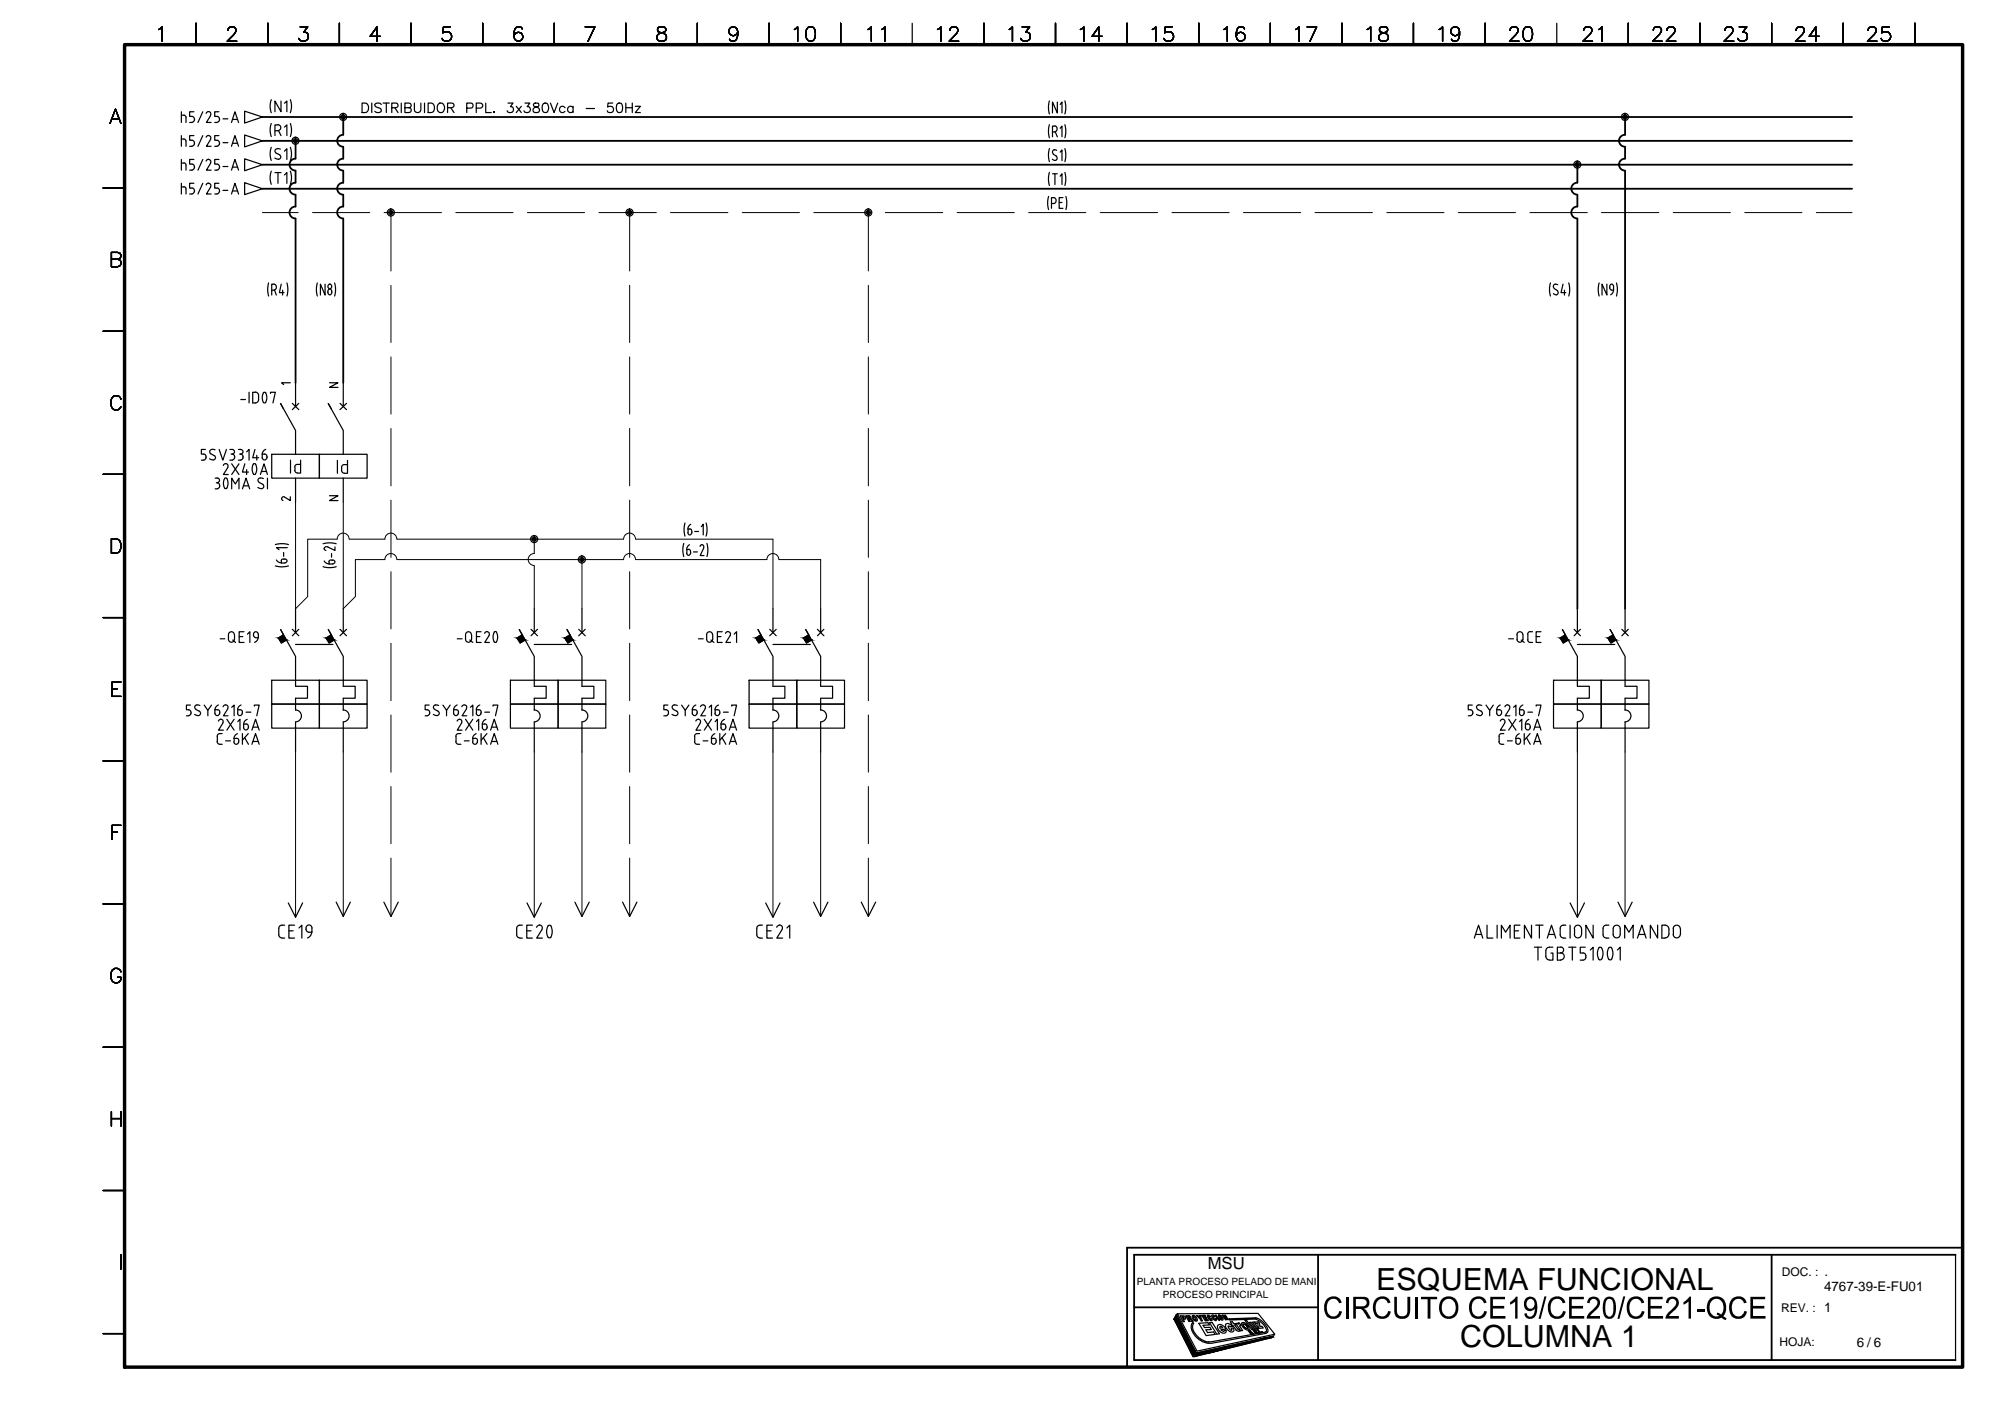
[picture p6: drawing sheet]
<svg xmlns="http://www.w3.org/2000/svg" width="420mm" height="297mm" viewBox="0 0 420 297" stroke-linecap="round" stroke-linejoin="round" font-family="sans-serif">
<defs><g id="words">
<g font-size="6.4">
<text x="288.3" y="270.2">ESQUEMA FUNCIONAL</text>
<text x="305.8" y="282.2">COLUMNA 1</text>
</g>
<text font-size="3.5" x="253" y="265.8">MSU</text>
<g font-size="2.8">
<text x="382.1" y="270.4">4767-39-E-FU01</text>
<text x="388.9" y="282.1">6 / 6</text>
</g>
<g font-size="2.5">
<text x="373.2" y="267.4">DOC. : .</text>
<text x="373.1" y="274.9">REV. : 1</text>
<text x="372.7" y="281.9">HOJA:</text>
</g>
<g font-size="2.1">
<text x="238.1" y="269.3">PLANTA PROCESO PELADO DE MANI</text>
<text x="243.6" y="271.8">PROCESO PRINCIPAL</text>
</g>
</g></defs>
<g fill="none" stroke="#000" stroke-width=".38">
<path d="M55 29.5h332.9M55 34.5h332.9M55 24.5h332.9M55 39.5h332.9M61.9 35.8v2.5a1.25 1.25 0 0 0-1.3 1.2 1.25 1.25 0 0 0 1.3 1.3v2.5a1.25 1.25 0 0 0-1.3 1.2 1.25 1.25 0 0 0 1.3 1.3M61.9 29.5v3.7a1.25 1.25 0 0 0-1.3 1.3 1.25 1.25 0 0 0 1.3 1.2M71.9 35.8v2.5a1.25 1.25 0 0 0-1.3 1.2 1.25 1.25 0 0 0 1.3 1.3v2.5a1.25 1.25 0 0 0-1.3 1.2 1.25 1.25 0 0 0 1.3 1.3M71.9 30.8v2.4a1.25 1.25 0 0 0-1.3 1.3 1.25 1.25 0 0 0 1.3 1.2M71.9 24.5v3.7a1.25 1.25 0 0 0-1.3 1.3 1.25 1.25 0 0 0 1.3 1.2M330.4 38.3a1.25 1.25 0 0 0-1.3 1.2 1.25 1.25 0 0 0 1.3 1.3M330.4 34.5v3.8M340.4 30.8v2.4a1.25 1.25 0 0 0-1.3 1.3 1.25 1.25 0 0 0 1.3 1.2"/>
<path d="M340.4 24.5v3.7a1.25 1.25 0 0 0-1.3 1.3 1.25 1.25 0 0 0 1.3 1.2M340.4 35.8v91.7M61.9 45.8v34.4M71.9 45.8v34.4M330.4 43.3a1.25 1.25 0 0 0-1.3 1.2 1.25 1.25 0 0 0 1.3 1.3M330.4 40.8v2.5M330.4 45.8v81.7M237.5 273.9h38.6M276.1 262.8v22.1M371.1 262.8v22.1M409.6 262.8h-172.1v22.1h172.1M411.1 261.4h-175v25"/>
</g>
<g fill="none" stroke="#000" stroke-width=".25">
<path d="M33.2 6.2l.8-.6v3M41.1 4.9v4.5M47.7 6.4l.3-.6 .9-.2a.74 .74 0 0 1 .4 1.2l-1.7 1.8h2M56.1 4.9v4.5M62.9 5.6h1.5l-.8 1.2a.93 .93 0 0 1 1 .8 .93 .93 0 0 1-.9 1 .93 .93 0 0 1-1.1-.6M71.1 4.9v4.5M79.6 7.6h-2.1l1.5-2v3M86.1 4.9v4.5M94.3 5.6h-1.4l-.2 1.3a1.07 1.07 0 0 1 1.6-.1 1.07 1.07 0 0 1 0 1.6 1.07 1.07 0 0 1-1.6-.1l-.1-.3M101.1 4.9v4.5M109.4 6.1a.88 .88 0 0 0-1.3-.3 2.84 2.84 0 0 0-.3 2.4 .94 .94 0 0 0 1.5 .2 .94 .94 0 0 0-.3-1.5 .94 .94 0 0 0-1.3 .7M116.1 4.9v4.5"/>
<path d="M122.6 5.6h2l-1.4 3M131.1 4.9v4.5M137.9 5.8a.63 .63 0 0 0 .2 1 1.25 1.25 0 0 1 1.5 1.2 1.03 1.03 0 0 1-1.2 .7 1.03 1.03 0 0 1-.8-1.1 1.41 1.41 0 0 1 1.4-.8 .59 .59 0 0 0 .5-.4 .59 .59 0 0 0-.2-.6l-.4-.2zM146.1 4.9v4.5M154.5 6.6a.93 .93 0 0 1-1.2 .9 .93 .93 0 0 1-.4-1.5 .93 .93 0 0 1 1.5 .1 2.45 2.45 0 0 1-.3 2.4 .85 .85 0 0 1-1.3-.3M161.1 4.9v4.5M166.4 6.2l.7-.6v3M169.2 5.8a1.02 1.02 0 0 1 1.5 .4 2.57 2.57 0 0 1-.3 2.3 .94 .94 0 0 1-1.5-.5 2.57 2.57 0 0 1 .3-2.2zM176.1 4.9v4.5M181.8 6.2l.7-.6v3M184.7 6.2l.6-.6v3M191.1 4.9v4.5"/>
<path d="M196.4 6.2l.7-.6v3M198.9 6.4a.73 .73 0 0 1 .6-.8h.6a.74 .74 0 0 1 .4 1.2l-1.7 1.8h2M206.1 4.9v4.5M211.4 6.2l.7-.6v3M214.1 5.6h1.6l-.9 1.2a.96 .96 0 0 1 1 1.1 .96 .96 0 0 1-1.3 .7l-.6-.3-.1-.3M221.1 4.9v4.5M226.3 6.2l.7-.6v3M230.9 7.6h-2.2l1.4-2v3M236.1 4.9v4.5M241.4 6.2l.7-.6v3M245.5 5.6h-1.4l-.2 1.3a1.07 1.07 0 0 1 1.7 0 1.07 1.07 0 0 1-.3 1.6 1.07 1.07 0 0 1-1.5-.5M251.1 4.9v4.5"/>
<path d="M256.3 6.2l.8-.6v3M260.7 6.1a.87 .87 0 0 0-.9-.5 .87 .87 0 0 0-.7 .6 2.1 2.1 0 0 0 .2 2.3 .93 .93 0 0 0 1.4-.4 .93 .93 0 0 0-.6-1.3 .93 .93 0 0 0-1.2 .8M266.1 4.9v4.5M271.4 6.2l.7-.6v3M273.8 5.6h2l-1.4 3M281.1 4.9v4.5M286.4 6.2l.7-.6v3M289.1 5.8a.63 .63 0 0 0 .3 1 1.25 1.25 0 0 1 1.4 1.2 1.06 1.06 0 0 1-1.2 .7 1.06 1.06 0 0 1-.8-1.1 1.54 1.54 0 0 1 1.4-.8 .63 .63 0 0 0 .3-1l-.4-.2zM296.1 4.9v4.5M301.4 6.2l.7-.6v3M305.7 6.6a.94 .94 0 0 1-1.3 .8 .94 .94 0 0 1-.3-1.5 .94 .94 0 0 1 1.5 .2 2.77 2.77 0 0 1-.3 2.4 .84 .84 0 0 1-1.3-.3M311.1 4.9v4.5"/>
<path d="M316.3 6.4a.73 .73 0 0 1 .5-.8h.6a.74 .74 0 0 1 .5 1.2l-1.7 1.8h1.9M319.4 5.8a1.02 1.02 0 0 1 1.5 .4 2.57 2.57 0 0 1-.3 2.3 .94 .94 0 0 1-1.5-.5 2.57 2.57 0 0 1 .3-2.2zM326.1 4.9v4.5M331.7 6.4l.3-.6a.96 .96 0 0 1 1.4 .4v.3l-.4 .7-1.4 1.4h2M334.9 6.2l.6-.6v3M341.1 4.9v4.5M346.3 6.4a.73 .73 0 0 1 .6-.8h.5a.74 .74 0 0 1 .5 1.2l-1.8 1.8h2M349.1 6.4a.71 .71 0 0 1 .6-.8h.6a.74 .74 0 0 1 .4 1.2l-1.7 1.8h2M356.1 4.9v4.5M361.3 6.4a.73 .73 0 0 1 .5-.8h.6a.74 .74 0 0 1 .5 1.2l-1.8 1.8h2M364.3 5.6h1.6l-.9 1.2a.96 .96 0 0 1 1 1.1 .96 .96 0 0 1-1.3 .7l-.6-.3-.1-.3M371.1 4.9v4.5"/>
<path d="M376.2 6.4l.3-.6a.96 .96 0 0 1 1.4 .4v.3l-.4 .7-1.4 1.4h2M381.1 7.6h-2.2l1.4-2v3M386.1 4.9v4.5M391.3 6.4l.3-.6a.96 .96 0 0 1 1.4 .4v.3l-.4 .7-1.5 1.4h2M395.7 5.6h-1.4l-.2 1.3a1.07 1.07 0 0 1 1.6-.1 1.07 1.07 0 0 1 0 1.6 1.07 1.07 0 0 1-1.6-.1l-.1-.3M401.1 4.9v4.5M21.6 39.4h4.5M23 25.9l1.2-3 1.1 3M23.5 24.9h1.4M38 24.1l.7 .1 .3 .4M38 29.1h.5l.4 .2 .1 1.3M38 34.2h.7l.3 .4"/>
<path d="M38 23.4v2.3M38 28.4v2.2M38 33.4v2.2M38 38.4v2.2M38 39.2h.5M38.5 39.1l.4 .2 .1 1.3M39 24.6v1.1M39 34.6v1M39.7 25.7h.5M39.7 35.6h.5M40.2 39.4l.4 .2 .1 .3M40.6 23.4h-.9v1l.8 .1 .2 .4"/>
<path d="M40.6 28.4h-.9v1h.8l.2 .5M40.6 33.4h-.9v1h.8l.2 .5M40.6 38.4h-.9v1h.5M40.7 25.1l-.2 .4-.3 .1M40.7 30.1l-.2 .4-.8 .1M40.7 35.1l-.2 .4-.3 .1M40.7 24.9v.2M40.7 29.9v.2M40.7 34.9v.2M40.7 39.9v.2M42.5 23.4l-1 2.3M42.5 28.4l-1 2.2"/>
<path d="M42.5 33.4l-1 2.2M42.5 38.4l-1 2.2M43.2 23.8a.5 .5 0 0 1 .6-.4 .5 .5 0 0 1 .3 .7M43.2 28.7a.51 .51 0 0 1 .7-.3 .51 .51 0 0 1 .2 .8M43.7 33.4l.4 .3v.4M43.7 38.4l.4 .2v.5M43.7 33.4l-.5 .3M43.7 38.4l-.5 .3M44.1 24.2l-.9 1.5h1M44.1 29.2l-.9 1.4h1M44.1 34.2l-.9 1.4h1M44.1 39.2l-.9 1.4h1"/>
<path d="M45 25.7h.5M45 30.6h.5M45 35.6h.5M45.5 24.4l.4 .2v.3M45.5 29.4l.4 .2v.3M45.5 34.4l.4 .2v.3M45.5 39.4l.4 .2v.3M45.9 23.4h-.9v1h.5M45.9 28.4h-.9v1h.5M45.9 33.4h-.9v1h.5M45.9 38.4h-.9v1h.5M45.9 25.1l-.2 .4-.2 .1"/>
<path d="M45.9 30.1l-.2 .4-.2 .1M45.9 35.1l-.2 .4-.2 .1M46 24.9v.2M46 29.9v.2M46 34.9v.2M46 39.9v.2M46.7 24.9h1M46.7 29.9h1M46.7 34.9h1M46.7 39.9h1M48.5 25.7l.7-2.3 .8 2.3M48.5 30.6l.7-2.2 .8 2.2"/>
<path d="M48.5 35.6l.7-2.2 .8 2.2M48.7 25h1.1M48.7 30h1.1M48.7 35h1.1M51.2 23.3l3.8 1.2-3.8 1.3zM51.2 28.3l3.8 1.2-3.8 1.3zM51.2 33.3l3.8 1.2-3.8 1.3zM51.2 38.3l3.8 1.2-3.8 1.3zM56.8 20.9l-.2 1.3 .2 1.4M56.8 25.9l-.2 1.3 .2 1.4M56.8 30.9l-.2 1.3 .2 1.4M56.8 35.9l-.2 1.3 .2 1.4"/>
<path d="M57.6 27.4h.6M57.6 36.2h1.3M58.1 31.2a.49 .49 0 0 0-.5 .3 .49 .49 0 0 0 .3 .6l.7 .3a.56 .56 0 0 1 0 .9 .56 .56 0 0 1-.8-.1l-.2-.1M58.1 31.1l.6 .1M58.2 26.1a.61 .61 0 0 1 .6 .6 .61 .61 0 0 1-.6 .6M58.2 26.2h-.6v2.2M58.2 36.2v2.2M58.3 27.4l.6 1M58.9 21.2v2.2l-1.3-2.2v2.2M59.6 21.6l.5-.4v2.2M59.6 26.6l.5-.4v2.2M59.6 31.7l.5-.5v2.2"/>
<path d="M59.6 36.7l.5-.5v2.2M60.8 20.9l.3 1.3-.3 1.4M60.8 25.9l.3 1.3-.3 1.4M60.8 30.9l.3 1.3-.3 1.4M60.8 35.9l.3 1.3-.3 1.4M75.8 21.6h.7a1.06 1.06 0 0 1 .7 1 1.06 1.06 0 0 1-.7 1h-.7zM77.9 21.6v2M79.9 21.9a.77 .77 0 0 0-1.4 .2l.2 .3 1.1 .4 .1 .5a.97 .97 0 0 1-1.4 0M80.2 21.6h1.3M80.9 21.6v2M82.1 22.6l1.1-.2 .2-.2-.2-.5-1.1-.1v2M82.7 22.6l.7 1"/>
<path d="M84 21.6v2M84.8 22.6l1.2-.2 .1-.2-.1-.5-1.2-.1v2h.9l.3-.2v-.7l-.3-.1M86.8 21.6v1.4a.69 .69 0 0 0 .7 .6 .69 .69 0 0 0 .7-.6v-1.4M88.9 21.6v2M89.7 21.6a1.07 1.07 0 0 1 1.3 .5 1.07 1.07 0 0 1-.4 1.4l-.9 .1zM91.8 21.9a.75 .75 0 0 1 .8-.3 .75 .75 0 0 1 .5 .8v.4a.76 .76 0 0 1-.8 .8 .76 .76 0 0 1-.7-.8zM93.7 22.6h.9a.5 .5 0 0 0 .5-.6l-.5-.4h-.9v2M94.4 22.6l.7 1M97.8 22.6h.8a.53 .53 0 0 0 .5-.5 .53 .53 0 0 0-.5-.5h-.8v2M99.8 22.6h.8a.53 .53 0 0 0 .5-.5 .53 .53 0 0 0-.5-.5h-.8v2M101.7 21.6v2h1.2M103.3 23.5h.3z"/>
<path d="M106.4 21.6h1.1l-.6 .8a.67 .67 0 0 1 .6 .9 .67 .67 0 0 1-1.1 .2l-.2-.3M108.1 22.3l1.1 1.3M109.2 22.3l-1.1 1.3M110 21.6h1l-.6 .8a.64 .64 0 0 1 .7 .7 .64 .64 0 0 1-.9 .5l-.4-.2-.1-.2M111.9 21.7l-.2 .4 .3 .3a.72 .72 0 0 1 .8 .2 .72 .72 0 0 1 0 .9l-.7 .1a.58 .58 0 0 1-.5-.7 .58 .58 0 0 1 .6-.5h.4a.44 .44 0 0 0 .2-.7zM113.8 21.7a.64 .64 0 0 1 1 .3 1.01 1.01 0 0 1-.7 1.6 1.05 1.05 0 0 1-.5-1.6zM115.3 21.6l.7 2 .8-2M118.3 22.6a.64 .64 0 0 0-.9-.1 .64 .64 0 0 0 0 .9 .64 .64 0 0 0 .9-.1M120 22.6a.64 .64 0 0 0-.9-.1 .64 .64 0 0 0 0 .9 .64 .64 0 0 0 .9-.1M120 22.3v1.3M122.8 22.7h1.7M128.3 21.6h-.9l-.1 .8a.7 .7 0 0 1 1 0 .7 .7 0 0 1-.1 1.1 .7 .7 0 0 1-1-.3"/>
<path d="M129.4 21.7a.64 .64 0 0 1 .9 .3 1.83 1.83 0 0 1-.2 1.5 .68 .68 0 0 1-.9-.3 1.66 1.66 0 0 1 .2-1.5zM131.1 21.6v2M131.1 22.6h1.3M132.4 21.6v2M133.1 22.3h1l-1 1.3h1M219.8 21.1l-.2 1.4 .2 1.4M219.8 26.1l-.2 1.4 .2 1.4M219.8 31.1l-.2 1.4 .2 1.4M219.8 36.1l-.2 1.4 .2 1.4M220.4 27.6h.6M220.4 36.4h1.1M220.7 32.3l.5 .4"/>
<path d="M220.8 31.4l.5 .1M220.8 31.4a.51 .51 0 0 0-.4 .4 .51 .51 0 0 0 .3 .5M220.9 26.4a.63 .63 0 0 1 .5 .6 .63 .63 0 0 1-.5 .6M221 26.4h-.6v2.3M221 36.4v2.3M221 27.6l.5 1.1M221.2 32.7a.53 .53 0 0 1 0 .8 .53 .53 0 0 1-.8-.1M221.5 21.4v2.3l-1.1-2.3v2.3M222.1 21.9l.3-.5v2.3M222.1 26.9l.3-.5v2.3M222.1 31.9l.3-.5v2.3M222.1 36.9l.3-.5v2.3"/>
<path d="M223 21.1l.2 1.4-.2 1.4M223 26.1l.2 1.4-.2 1.4M223 31.1l.2 1.4-.2 1.4M223 36.1l.2 1.4-.2 1.4M23.3 54.3h1.3l.5-.2a.74 .74 0 0 0 0-1.1l-1.8-.1v3h1.3l.5-.2a.86 .86 0 0 0 0-1.3l-.5-.1M39.7 40.6h.5M40.7 40.1l-.2 .4-.3 .1M45 40.6h.5M45.9 40.1l-.2 .4-.2 .1M48.5 40.6l.7-2.2 .8 2.2M48.7 40h1.1M56.3 59.3l-.2 1.3 .2 1.4"/>
<path d="M57.4 59.5a.63 .63 0 0 1 .5 .6 .63 .63 0 0 1-.5 .6M57.4 59.5h-.5v2.3M58.9 59.5l-.4 1.8h1M60.1 59.3l.2 1.3-.2 1.4M66.5 59.3l-.2 1.3 .2 1.4M68.1 59.5v2.3l-1-2.3v2.3M70.1 59.3l.2 1.3-.2 1.4M219.6 41.2l-.2 1.3 .2 1.4M220.2 42.6h.5M220.7 41.4a.63 .63 0 0 1 .5 .6 .63 .63 0 0 1-.5 .6M220.7 41.4h-.5v2.2M221.8 42.4h.6"/>
<path d="M222.6 41.4h-.8v2.2h.8M223.2 41.2l.2 1.3-.2 1.4M324.7 59.3l-.2 1.3 .2 1.4M326.3 59.6a.53 .53 0 0 0-.8 .1 .53 .53 0 0 0 .1 .7M327.4 59.5l-.4 1.8h1M328.6 59.3l.2 1.3-.2 1.4M334.9 59.3l-.2 1.3 .2 1.4M336.6 59.5v2.3l-1.1-2.3v2.3M338.6 59.3l.2 1.3-.2 1.4M21.6 69.4h4.5M56.9 60.8h.5M57.5 60.8l.4 1"/>
<path d="M59.2 60.8v1M68.7 61.3l.2 .4 .2 .1 .2-.1 .2-.4M68.7 61v.3M69.5 61l-.2-.4-.2-.1-.2 .1-.2 .4M69.5 61v.3M325.6 60.5l.5 .3a.53 .53 0 0 1 .1 .9 .53 .53 0 0 1-.8-.2M327.7 60.8v1M337.6 60.7a.59 .59 0 0 1-.5-.6 .59 .59 0 0 1 .7-.5 1.7 1.7 0 0 1-.5 2.1M337.6 60.8h.4M21.6 99.4h4.5M25.3 83.6a1.09 1.09 0 0 0-1.2-.7 1.09 1.09 0 0 0-.9 1.1 1.38 1.38 0 0 0 1.4 1.9l.7-.7M42.2 96.4h.5"/>
<path d="M43 94.1h-.8v1h.5a.63 .63 0 0 1 .5 .6 .63 .63 0 0 1-.5 .7M44.4 94.1a.49 .49 0 0 0-.5 .4 .49 .49 0 0 0 .3 .6l.7 .4M44.4 94.1l.6 .1M44.9 95.4a.51 .51 0 0 1 .2 .7 .51 .51 0 0 1-.7 .2l-.5-.2M45.9 94.1l.8 2.3 .7-2.3M46.8 97.5a.5 .5 0 0 1 .6-.4 .5 .5 0 0 1 .3 .8M47.7 97.9l-.9 1.5h1M48.1 94.1h.5a.49 .49 0 0 1 .5 .5 .49 .49 0 0 1-.5 .5M48.1 96.4h.6M48.4 95.1h.3M48.5 97.2l1.6 2.2M48.6 95.1l.5 .3v.2"/>
<path d="M49.1 95.9l-.2 .4-.3 .1M49.2 95.6v.3M49.9 94.1h.5a.49 .49 0 0 1 .5 .5 .49 .49 0 0 1-.5 .5M49.9 96.4h.5M50.1 97.2l-1.6 2.2M50.2 95.1h.2M50.4 95.1a.63 .63 0 0 1 .5 .6 .63 .63 0 0 1-.5 .7M50.4 83.7h1M51.3 97.2l-.5 1.7h1.2M51.7 94.7l.5-.6v2.3M51.7 98.4v1M52.2 82.2v2.2"/>
<path d="M53 99.3l.3 .1 .2-.1M53.4 94.1l-.5 1.8h1.3M53.5 82.1a.7 .7 0 0 1 .7 .7v.9a.7 .7 0 0 1-.7 .7h-.6v-2.2h.6M53.5 97.2a2.1 2.1 0 0 1 0 2M53.5 97.2l-.2-.1a1.55 1.55 0 0 0-.2 2.1M53.8 95.4v1M54.5 99.4l.8-2.2 .7 2.2M54.8 98.8h1M54.9 95.1v.8a.49 .49 0 0 0 .5 .5 .49 .49 0 0 0 .5-.5M54.9 95.1h.5M55.2 82.3l.4-.1a1.66 1.66 0 0 1-.2 2.2l-.2-.1M55.2 82.3a2.1 2.1 0 0 0 0 2"/>
<path d="M55.4 95.1a.44 .44 0 0 1 .5 .5M55.7 94.1a1.12 1.12 0 0 0-.8 1M55.9 95.6v.3M56.7 82.4v-.2h1l-.5 2.2M56.9 95.2h10v5h-10zM59.4 85.6l-.6-1.1 3.1 5.7v5M60.8 80.2h-1.8l.4 .4M60.8 96.4v2.7M61.2 84.5l1.4 1.3M61.7 98.5l.3 .5 .3 .1M61.8 97.8v.8M61.9 80.2v5"/>
<path d="M62.3 97.3l-.5 .2-.1 .3M62.3 97.3h.7M62.6 84.5l-1.4 1.3M63 96.4v2.7h-.7M66.9 95.2h10v5h-10zM69 80.2h1.8l-1.8 1h1.8M69.4 85.6l-.6-1.1 3.1 5.7v5M70.7 96.4v2.7M71.2 84.5l1.4 1.3M71.9 80.2v5M72.6 84.5l-1.4 1.3M72.8 96.4v2.7l-1-.1a1.21 1.21 0 0 1 0-1.6l1-.1"/>
<path d="M23.3 112.9h1.1a1.62 1.62 0 0 1 1 1.5 1.62 1.62 0 0 1-1 1.5h-1.1zM45.1 100.2h.4M45.1 102.4h.4M45.3 101.1h.2M45.5 100.1a.49 .49 0 0 1 .5 .5 .49 .49 0 0 1-.5 .5M45.5 101.1l.4 .3 .1 .2M46 101.9l-.3 .4-.2 .1M46 101.6v.3M47.5 100.2a2.1 2.1 0 0 1 0 2M47.5 100.2l-.2-.1a1.53 1.53 0 0 0 0 2.3l.2-.2M48.5 102.4v-2.2l.8 1.2 .8-1.2v2.2M50.8 102.4l.7-2.2 .8 2.2"/>
<path d="M51 101.8h1.1M54.3 101.1l.7 .3a.51 .51 0 0 1 .2 .7 .51 .51 0 0 1-.7 .2l-.5-.2M55.2 100.2a.62 .62 0 0 0-.8-.1 .62 .62 0 0 0-.3 .8l.2 .1M56 100.2v2.2M57.7 118.5l1.3 .2 1.4-.2M57.7 114.1l1.3-.2 1.4 .2M57.9 117.3a1.12 1.12 0 0 0 1 .6M59.4 117.1a.41 .41 0 0 0-.5 .4M59.4 117.1h.3M59.4 115.7v.8M59.6 104.1a.4 .4 0 0 0-.6 .2 .4 .4 0 0 0 .3 .5M59.6 117.1l.5 .2v.2l-.2 .3-1 .1v-.4"/>
<path d="M60.2 114.7h-2.3l.5 .4M60.8 104.1v.8l-1.2-.8M61.9 100.2v5M67.7 118.7l1.3 .2 1.4-.2M67.7 113.9l1.3-.2 1.4 .2M67.9 114.9l.4 .4M67.9 117.5a1.12 1.12 0 0 0 1 .6M68.7 114.6h-.5l-.3 .3M69 103.8h1.8l-1.8 1.1h1.8M69.4 117.3a.41 .41 0 0 0-.5 .4v.5M69.4 117.3h.3M69.4 116v.7"/>
<path d="M69.7 117.3l.4 .2v.4l-.4 .2-.8 .1M70.2 114.6v.7l-1.5-.7M71.9 100.2v5M143.2 113.8l-.2 1.4 .2 1.4M143.5 109.6l-.2 1.3 .2 1.4M143.8 115.8l.2 .5h.2h.2l.2-.5M143.9 115.1v.8M143.9 115.1h.3M144.1 111.6l.2 .4 .2 .1 .2-.1 .2-.4M144.2 115.1a.41 .41 0 0 1 .4 .5M144.4 114.1a1.12 1.12 0 0 0-.6 1M144.5 110.8a.41 .41 0 0 1 .4 .5"/>
<path d="M144.5 110.8h-.4v.8M144.7 115.6v.3M144.7 109.8a1.12 1.12 0 0 0-.6 1M144.9 111.3v.3M145.3 115.6h.8M145.5 111.3h.8M146.6 114.5a.43 .43 0 0 1 .6-.4 .43 .43 0 0 1 .2 .7M146.9 110.3l.4-.5v2.3M147.4 114.9l-.7 1.5h.8M147.9 109.6l.2 1.3-.2 1.4M148.1 113.8l.2 1.4-.2 1.4M21.6 129.4h4.5"/>
<path d="M46.1 133.8h1M48.7 134.1l.6 .5M49.1 132.9a.61 .61 0 0 0-.6-.6 .61 .61 0 0 0-.6 .6v1a.61 .61 0 0 0 .6 .6 .61 .61 0 0 0 .6-.6M49.1 133v.9M50.1 133.4h.8M51.1 132.3h-1v2.3h1M51.8 132.8l.5-.5v2.3M53.1 133.1a.51 .51 0 0 1 .3-.7 .51 .51 0 0 1 .7 .4v.7M53.1 133.1l.2 .4 .3 .1M53.6 133.6h.5M54.1 133.5a1.12 1.12 0 0 1-.8 1.1M60 134.1l-1.1 .6-.6-1.1 1.1-.6-.6-1.1 3.1 5.6v6.3h2.5v2.5h-2.5v2.5"/>
<path d="M61.2 131.8l1.4 1.4M61.9 127.5v5M61.9 135h7.8M62.6 131.8l-1.4 1.4M70 134.1l-1.1 .6-.6-1.1 1.1-.6-.6-1.1 3.1 5.6v6.3h2.5v2.5h-2.5v2.5M71.2 131.8l1.4 1.4M71.9 127.5v5M72.6 131.8l-1.4 1.4M95.8 133.8h1M97.7 132.5a.61 .61 0 0 1 .7-.1 .61 .61 0 0 1 .3 .5v1a.61 .61 0 0 1-.6 .6 .61 .61 0 0 1-.6-.6v-1zM98.4 134.1l.6 .5M99.8 133.4h.7"/>
<path d="M100.8 132.3h-1v2.3h1M102 132.3l.4 .3v.5M102 132.3l-.5 .4M102.5 133.1l-1 1.5h1M103.5 132.5a1.7 1.7 0 0 0 .3 2.1l.2-.2 .1-.3a2.1 2.1 0 0 0-.1-1.6M104 132.4l-.2-.1-.3 .1M110 134.1l-1.1 .6-.6-1.1 1.1-.6-.6-1.1 3.1 5.6v6.3h2.5v2.5h-2.5v2.5M111.2 131.8l1.4 1.4M111.9 135h7.8M111.9 127.5v5M112.6 131.8l-1.4 1.4M120 134.1l-1.1 .6-.6-1.1 1.1-.6-.6-1.1 3.1 5.6v6.3h2.5v2.5h-2.5v2.5"/>
<path d="M121.2 131.8l1.4 1.4M121.9 127.5v5M122.6 131.8l-1.4 1.4M146.3 133.8h1M148.9 134.1l.6 .5M149.2 132.9a.61 .61 0 0 0-.6-.6 .61 .61 0 0 0-.6 .6v1a.61 .61 0 0 0 .6 .6 .61 .61 0 0 0 .6-.6M149.3 133v.9M150.3 133.4h.7M151.3 132.3h-1v2.3h1M152.5 132.3l-.5 .4M152.5 132.3l.4 .3v.5M153 133.1l-1 1.5h1"/>
<path d="M153.8 132.8l.5-.5v2.3M160 134.1l-1.1 .6-.6-1.1 1.1-.6-.6-1.1 3.1 5.6v6.3h2.5v2.5h-2.5v2.5M161.2 131.8l1.4 1.4M161.9 135h7.8M161.9 127.5v5M162.6 131.8l-1.4 1.4M170 134.1l-1.1 .6-.6-1.1 1.1-.6-.6-1.1 3.1 5.6v6.3h2.5v2.5h-2.5v2.5M171.2 131.8l1.4 1.4M171.9 127.5v5M172.6 131.8l-1.4 1.4M316 133.8h1M317.7 133.9a.61 .61 0 0 0 .6 .6 .61 .61 0 0 0 .7-.6"/>
<path d="M317.8 133v.9M318.6 134.1l.6 .5M319 132.9a.61 .61 0 0 0-.7-.6 .61 .61 0 0 0-.6 .6M319 133v.9M320 134l.3 .5 .7 .1M320 132.9v1.1M320.5 132.3l-.5 .3v.3M320.6 132.3h.4M321.7 133.4h.8M322.8 132.3h-1.1v2.3h1.1M328.5 134.1l-1.1 .6-.6-1.1 1-.6-.5-1.1 3.1 5.6v6.3h2.5v2.5h-2.5v2.5M329.7 131.8l1.3 1.4"/>
<path d="M330.4 135h7.8M330.4 127.5v5M331 131.8l-1.3 1.4M338.5 134.1l-1.1 .6-.6-1.1 1.1-.6-.7-1.1 3.2 5.6v6.3h2.5v2.5h-2.5v2.5M339.7 131.8l1.4 1.4M340.4 127.5v5M341.1 131.8l-1.4 1.4M21.6 159.4h4.5M23.5 144.3h1.1M25.3 142.9h-1.8v3h1.8M39 149.9h.5M39.5 148.7h.2l.3 .5"/>
<path d="M39.9 147.7h-.9v1h.5M40 149.4l-.3 .4-.2 .1M40 149.2v.2M41 148.6l.7 .4a.51 .51 0 0 1 .2 .7 .51 .51 0 0 1-.7 .2l-.4-.2M41.9 147.8a.57 .57 0 0 0-.9-.1 .57 .57 0 0 0 0 .9M42.8 147.7l.7 1.1 .8-1.1M43.5 148.8v1.1M45 149.4a.49 .49 0 0 0 .5 .5 .49 .49 0 0 0 .5-.5M45 148.7h.5a.53 .53 0 0 1 .5 .7M45 148.7v.7M45.8 147.7a1.12 1.12 0 0 0-.8 1M46.1 153.7h-.3a1.88 1.88 0 0 0 0 2.1l.3 .1"/>
<path d="M46.1 155.9h.4M46.1 153.7h.4M46.3 150.7l.4 .2v.5M46.3 150.7l-.5 .4M46.7 151.4l-.9 1.6h1M47.2 147.7l-.5 .3M47.3 155.2h1M47.3 147.7l.4 .2v.5M47.5 150.7l1.5 2.3M47.7 148.5l-.9 1.4h1M48.5 148.2l.5-.5v2.2M49 155.4a.49 .49 0 0 0 .5 .5 .49 .49 0 0 0 .5-.5"/>
<path d="M49 150.7l-1.5 2.3M49 154.7v.7M49 154.7h.5M49.5 154.6a.44 .44 0 0 1 .5 .5M49.7 153.7a1.12 1.12 0 0 0-.7 1M49.8 149.4a.49 .49 0 0 0 .4 .5 .49 .49 0 0 0 .5-.5M49.8 149.4v-.7h.5a.53 .53 0 0 1 .5 .7M49.8 151.2l.5-.5v2.3M50 155.2v.2M50.5 147.7a1.12 1.12 0 0 0-.7 1M50.8 153.7v2.2M51.2 154.5l.8 1.4"/>
<path d="M51.5 151.6a.44 .44 0 0 1 .5 .5M51.5 151.7h-.5v.7a.49 .49 0 0 0 .5 .5 .49 .49 0 0 0 .5-.5M51.5 149.2h1M51.8 150.7a1.12 1.12 0 0 0-.8 1M52 153.7l-1.2 1.4M52 152.2v.2M52.8 153l.7-2.3 .8 2.3M52.8 155.9l.7-2.2 .8 2.2M53 152.3h1.1M53 155.3h1.1M53.3 147.9v-.2h1l-.5 2.2M56.9 147.5h10v5h-10z"/>
<path d="M56.9 142.5h10v5h-10zM61.9 148.7a1.25 1.25 0 0 1 1.2 1.3 1.25 1.25 0 0 1-1.2 1.2M61.9 151.3v6.2M66.9 147.5h10v5h-10zM66.9 142.5h10v5h-10zM71.9 148.7a1.25 1.25 0 0 1 1.2 1.3 1.25 1.25 0 0 1-1.2 1.2M71.9 151.3v6.2M89 149.9h.5M89.9 147.7h-.9v1h.7l.3 .5M90 149.4l-.1 .3-.4 .2M90 149.2v.2M90.8 149.7l.7 .2"/>
<path d="M91.1 148.6l.6 .4a.49 .49 0 0 1 .3 .5 .49 .49 0 0 1-.5 .4M91.2 147.7l.7 .1M91.3 147.7a.49 .49 0 0 0-.5 .3 .49 .49 0 0 0 .2 .6M92.8 147.7l.7 1.1 .8-1.1M93.5 148.8v1.1M95 149.4a.49 .49 0 0 0 .5 .5 .49 .49 0 0 0 .5-.5M95 149.4v-.7h.5a.53 .53 0 0 1 .5 .7M95.5 155.3l.3 .5 .2 .1M95.5 154.3v1.1M95.7 151.1a.5 .5 0 0 1 .7-.4 .5 .5 0 0 1 .3 .7M95.8 147.7a1.12 1.12 0 0 0-.8 1M96 153.7h-.2l-.3 .5"/>
<path d="M96.1 155.9h.4M96.1 153.7h.4M96.7 151.4l-.9 1.6h1M97.2 147.7l-.5 .3M97.3 155.2h1M97.3 147.7l.4 .2v.5M97.5 150.7l1.5 2.3M97.7 148.5l-.9 1.4h1M98.5 148.2l.5-.5v2.2M99 155.4a.49 .49 0 0 0 .5 .5 .49 .49 0 0 0 .5-.5M99 150.7l-1.5 2.3M99.5 154.7h-.5v.7"/>
<path d="M99.5 154.6a.44 .44 0 0 1 .5 .5M99.7 153.7a1.12 1.12 0 0 0-.7 1M99.8 149.4a.49 .49 0 0 0 .4 .5 .49 .49 0 0 0 .5-.5M99.8 149.4v-.7h.5a.53 .53 0 0 1 .5 .7M99.8 151.2l.5-.5v2.3M100 155.2v.2M100.5 147.7a1.12 1.12 0 0 0-.7 1M100.8 153.7v2.2M101 151.7v.7a.49 .49 0 0 0 .5 .5 .49 .49 0 0 0 .5-.5M101 151.7h.5M101.2 154.5l.8 1.4M101.5 151.6a.44 .44 0 0 1 .5 .5"/>
<path d="M101.5 149.2h1M101.8 150.7a1.12 1.12 0 0 0-.8 1M102 153.7l-1.2 1.4M102 152.2v.2M102.8 153l.7-2.3 .8 2.3M102.8 155.9l.7-2.2 .8 2.2M103 152.3h1.1M103 155.3h1.1M103.3 147.9v-.2h1l-.5 2.2M106.9 147.5h10v5h-10zM106.9 142.5h10v5h-10zM111.9 148.7a1.25 1.25 0 0 1 1.2 1.3 1.25 1.25 0 0 1-1.2 1.2"/>
<path d="M111.9 151.3v6.2M116.9 147.5h10v5h-10zM116.9 142.5h10v5h-10zM121.9 148.7a1.25 1.25 0 0 1 1.2 1.3 1.25 1.25 0 0 1-1.2 1.2M121.9 151.3v6.2M139 149.9h.5M139.9 147.7h-.9v1h.5a.57 .57 0 0 1 .5 .7M140 149.4l-.1 .3-.4 .2M140.8 149.7l.7 .2M141.1 148.6l.6 .4a.49 .49 0 0 1 .3 .5 .49 .49 0 0 1-.5 .4M141.2 147.7l.7 .1M141.3 147.7a.49 .49 0 0 0-.5 .3 .49 .49 0 0 0 .2 .6"/>
<path d="M142.8 147.7l.7 1.1 .8-1.1M143.5 148.8v1.1M145 149.4a.49 .49 0 0 0 .5 .5 .49 .49 0 0 0 .5-.5M145 148.7h.5a.53 .53 0 0 1 .5 .7M145 148.7v.7M145.5 155.3l.3 .5 .7 .1M145.5 154.3v1.1M145.7 151.1a.5 .5 0 0 1 .7-.4 .5 .5 0 0 1 .3 .7M145.7 147.7a1.12 1.12 0 0 0-.7 1M146.5 153.7h-.7l-.3 .5M146.7 151.4l-.9 1.6h1M146.7 148a.52 .52 0 0 1 .7-.3 .52 .52 0 0 1 .3 .7"/>
<path d="M147.2 155.2h1.1M147.5 150.7l1.5 2.3M147.7 148.5l-.9 1.4h1M148.5 148.2l.5-.5v2.2M149 155.4a.49 .49 0 0 0 .5 .5 .49 .49 0 0 0 .5-.5M149 150.7l-1.5 2.3M149.5 154.7h-.5v.7M149.5 154.6a.44 .44 0 0 1 .5 .5M149.7 153.7a1.12 1.12 0 0 0-.7 1M149.7 149.4a.49 .49 0 0 0 .5 .5 .49 .49 0 0 0 .5-.5M149.8 149.4v-.7h.5a.53 .53 0 0 1 .5 .7M149.8 151.2l.5-.5v2.3"/>
<path d="M150 155.2v.2M150.5 147.7a1.12 1.12 0 0 0-.8 1M150.8 153.7v2.2M151 151.7h.5M151.2 154.5l.8 1.4M151.5 151.6a.61 .61 0 0 1 .5 .8 .61 .61 0 0 1-.7 .4l-.3-.4v-.7M151.5 149.2h1M151.8 150.7a1.12 1.12 0 0 0-.8 1M152 153.7l-1.2 1.4M152.8 153l.7-2.3 .8 2.3M152.8 155.9l.7-2.2 .8 2.2M153 152.3h1.1"/>
<path d="M153 155.3h1.1M153.3 147.9v-.2h1l-.5 2.2M156.9 147.5h10v5h-10zM156.9 142.5h10v5h-10zM161.9 148.7a1.25 1.25 0 0 1 1.2 1.3 1.25 1.25 0 0 1-1.2 1.2M161.9 151.3v6.2M166.9 147.5h10v5h-10zM166.9 142.5h10v5h-10zM171.9 148.7a1.25 1.25 0 0 1 1.2 1.3 1.25 1.25 0 0 1-1.2 1.2M171.9 151.3v6.2M307.5 149.9h.5M308 148.7l.4 .2 .1 .3"/>
<path d="M308.4 147.7h-.9v1h.5M308.5 149.4l-.3 .4-.2 .1M308.5 149.2v.2M309.5 148.6l.7 .4M310.2 149a.51 .51 0 0 1 .2 .7 .51 .51 0 0 1-.7 .2l-.5-.2M310.3 147.8a.57 .57 0 0 0-.8-.1 .57 .57 0 0 0 0 .9M311.2 147.7l.8 1.1 .8-1.1M312 148.8v1.1M313.5 149.4a.49 .49 0 0 0 .5 .5 .49 .49 0 0 0 .5-.5M313.5 148.7h.5a.53 .53 0 0 1 .5 .7M313.5 148.7v.7M314 155.3l.2 .5 .8 .1"/>
<path d="M314 154.3v1.1M314.2 151.1a.5 .5 0 0 1 .7-.4 .5 .5 0 0 1 .3 .7l-.9 1.6h1M314.2 147.7a1.12 1.12 0 0 0-.7 1M315 153.7h-.8l-.2 .5M315.7 147.7l-.5 .3M315.7 155.2h1.1M315.8 147.7l.4 .2v.5M316 150.7l1.5 2.3M316.2 148.5l-.9 1.4h.9M317 148.2l.5-.5v2.2M317.5 155.4a.49 .49 0 0 0 .5 .5 .49 .49 0 0 0 .4-.5M317.5 150.7l-1.5 2.3"/>
<path d="M318 154.7h-.5v.7M318 154.6a.44 .44 0 0 1 .5 .5M318.2 153.7a1.12 1.12 0 0 0-.7 1M318.2 149.4a.49 .49 0 0 0 .5 .5 .49 .49 0 0 0 .5-.5M318.3 148.7h.4a.53 .53 0 0 1 .5 .7M318.3 151.2l.4-.5v2.3M318.3 148.7v.7M318.5 155.2v.2M319 147.7a1.12 1.12 0 0 0-.8 1M319.2 153.7v2.2M319.5 151.7v.7a.49 .49 0 0 0 .5 .5 .49 .49 0 0 0 .5-.5M319.5 151.7h.5"/>
<path d="M319.7 154.5l.8 1.4M320 151.6a.44 .44 0 0 1 .5 .5M320 149.2h1M320.2 150.7a1.12 1.12 0 0 0-.7 1M320.5 153.7l-1.3 1.4M320.5 152.2v.2M321.2 153l.8-2.3 .8 2.3M321.2 155.9l.8-2.2 .8 2.2M321.5 152.3h1.1M321.5 155.3h1.1M321.7 147.9v-.2h1.1l-.5 2.2M325.4 147.5h10v5h-10z"/>
<path d="M325.4 142.5h10v5h-10zM330.4 148.7a1.25 1.25 0 0 1 1.2 1.3 1.25 1.25 0 0 1-1.2 1.2M330.4 151.3v6.2M335.4 147.5h10v5h-10zM335.4 142.5h10v5h-10zM340.4 148.7a1.25 1.25 0 0 1 1.2 1.3 1.25 1.25 0 0 1-1.2 1.2M340.4 151.3v6.2M23.5 174.3h1.1M25.3 172.9h-1.8v3M21.6 189.4h4.5M59.1 196.5h.5M59.6 193.8h-.6a.66 .66 0 0 0-.6 .7v1.3a.66 .66 0 0 0 .6 .7"/>
<path d="M60.4 189.1l1.5 3.1 1.5-3.1M60.5 195h.9M61.7 193.8h-1.2v2.7h1.2M62.6 194.4l.6-.6v2.7M64.3 193.9a.61 .61 0 0 1 .7-.1 .61 .61 0 0 1 .3 .6v.9h-.6a.78 .78 0 0 1-.6-.6 .78 .78 0 0 1 .2-.8zM65.3 195.2a1.33 1.33 0 0 1-.9 1.3M70.4 189l1.5 3 1.5-3M80.4 189l1.5 3 1.5-3M108.9 193.8a.66 .66 0 0 0-.7 .7v1.3a.66 .66 0 0 0 .7 .7M108.9 196.5h.5M108.9 193.8h.5M110.3 195h.9"/>
<path d="M110.4 189.1l1.5 3.1 1.5-3.1M111.5 193.8h-1.2v2.7h1.2M113 193.8l.5 .3v.6M113 193.8l-.3 .1-.3 .3M113.5 194.7l-1.1 1.8h1.2M114.8 193.9a2.52 2.52 0 0 0 0 2.4M114.8 196.3l.3 .2 .3-.2M115.4 193.9a2.52 2.52 0 0 1 0 2.4M115.4 193.9l-.3-.1-.3 .1M120.4 189l1.5 3 1.5-3M130.4 189l1.5 3 1.5-3M159.2 196.5h.5"/>
<path d="M159.7 193.8h-.5a.66 .66 0 0 0-.7 .7v1.3a.66 .66 0 0 0 .7 .7M160.4 189.1l1.5 3.1 1.5-3.1M160.6 195h.9M161.8 193.8h-1.2v2.7h1.2M163.3 193.8l.5 .3v.6M163.3 193.8l-.3 .1-.3 .3M163.8 194.7l-1.1 1.8h1.2M164.8 194.4l.6-.6v2.7M170.4 189l1.5 3 1.5-3M180.4 189l1.5 3 1.5-3M308.8 196.5l.9-2.7 .9 2.7M309 195.7h1.3"/>
<path d="M311.5 193.8v2.7h1.2M313.6 193.8v2.7M314.5 196.5v-2.7l.9 1.5 .9-1.5v2.7M317.2 195h.9M318.4 193.8h-1.2v2.7h1.2M320.8 193.8v2.7l-1.5-2.7v2.7M321.4 198.4h1.5M321.7 193.8h1.5M322.1 198.4v2.7M322.4 193.8v2.7M323.8 199.2v1.1a.74 .74 0 0 0 .7 .8M324.1 196.5l.9-2.7 .9 2.7"/>
<path d="M324.3 195.7h1.3M324.8 199.6h.5v1.5h-.8M325.3 198.4h-.8a.74 .74 0 0 0-.7 .8M326.2 199.6h.7M326.9 198.4a.61 .61 0 0 1 .6 .6 .61 .61 0 0 1-.6 .6 .74 .74 0 0 1 .7 .7 .74 .74 0 0 1-.7 .8M326.9 198.4h-.7v2.7h.7M327.4 193.8a.66 .66 0 0 0-.6 .7v1.3a.66 .66 0 0 0 .6 .7M327.5 196.5h.5M327.5 193.8h.5M328.6 198.4h1.5M328.9 189.1l1.5 3.1 1.5-3.1M328.9 193.8v2.7"/>
<path d="M329.3 198.4v2.7M329.8 194.6v1.1M331.2 194.5a.74 .74 0 0 0-.7-.7 .74 .74 0 0 0-.8 .7M331.3 194.6l-.1 1.1a.74 .74 0 0 1-.7 .8 .74 .74 0 0 1-.8-.8M331.5 199.6a.69 .69 0 0 1 .7 .9M332 198.4h-1v1.2h.6M333.1 199l.6-.6v2.7M333.7 193.8v2.7l-1.5-2.7v2.7M336.4 196.5h.6M337 193.8h-.6a.66 .66 0 0 0-.6 .7v1.3a.66 .66 0 0 0 .6 .7M337.9 194.6v1.1a.74 .74 0 0 0 .7 .8 .74 .74 0 0 0 .8-.8v-1.1M338.8 199l.6-.6v2.7"/>
<path d="M338.9 189l1.5 3 1.5-3M339.4 194.5a.74 .74 0 0 0-.8-.7 .74 .74 0 0 0-.7 .7M340.3 196.5v-2.7l.9 1.5 .9-1.5v2.7M343 196.5l.9-2.7 .9 2.7M343.3 195.7h1.2M347.2 193.8v2.7l-1.5-2.7v2.7M349.6 195.6a.83 .83 0 0 1-.9 .9M349.6 195.7v-1.1a.83 .83 0 0 0-.9-.8h-.6v2.7h.7M350.4 195.7a.74 .74 0 0 0 .8 .8 .74 .74 0 0 0 .7-.8M350.5 194.6v1.1M351.9 194.5a.74 .74 0 0 0-.7-.7 .74 .74 0 0 0-.8 .7M352 194.6v1.1"/>
<path d="M21.6 219.4h4.5M25.3 203.6a1.09 1.09 0 0 0-1.2-.7 1.09 1.09 0 0 0-.9 1.1 1.3 1.3 0 0 0 .3 1.4 1.3 1.3 0 0 0 1.4 .3l.4-.6v-.4h-.7M332.2 200.5a.61 .61 0 0 1-.7 .6h-.5M334.9 200.9l.2 .2 .3-.2M334.9 200.9a2.34 2.34 0 0 1 .1-2.4h.3a2.22 2.22 0 0 1 .2 2.4M336.9 200.9a2.22 2.22 0 0 1 .2-2.4h.3a2.34 2.34 0 0 1 .1 2.4M337 200.9l.3 .2 .3-.2M23.3 232.9v3M23.3 234.3h2M25.3 232.9v3M21.6 249.4h4.5M21.6 279.4h4.5"/>
<path d="M25.3 262.8v3.1M246.4 275.3l4.1 8-.6 .8-4-7.8zM246.6 275.2l16.9-.1 3.5 4.4-16.3 3.5zM247.2 275.6h.6a.39 .39 0 0 1 .4 .3 .39 .39 0 0 1-.1 .4h-.3l.3 .6h-.3zM247.5 275.8h.4l.1 .3h-.3zM249.1 275.9l-.4-.1 .2 .3h.2M249.1 275.9l-.1 .2M249.2 276.3l.1 .1M249.4 276.2l.2 .2M249.4 276.4l.2 .4h.3M249.4 276.2l-.3-.6h-.8l.7 1.2h.3l-.3-.5h.2M249.6 276.4l.3 .4"/>
<path d="M249.8 275.5a.93 .93 0 0 1 .9 1.2 .86 .86 0 0 1-.9-1.2zM250 275.8a.68 .68 0 0 1 .5 .8l-.4-.3zM250.6 275.6h.3l.4 .4-.1-.5h.3l.1 .6 .3 .6h-.3zM251.1 277.2l1.9-.1 .3 .4-1.3 .1 .3 .5 1.1-.1 .3 .5-1.1 .1 .3 .5 1.3-.1 .3 .5-1.9 .3zM251.7 275.5h.7l.1 .2h-.4l.2 .3h.3l.1 .2h-.3l.2 .2h.4l.1 .2-.7 .1zM253.3 277.1l.6-.1 1.5 2.4-.5 .1zM253.7 276.2h.1M253.8 276.2h-.2l.1 .2a.55 .55 0 0 1-.6-.7l.4 .1-.1-.1a.28 .28 0 0 0-.3-.3 .28 .28 0 0 0-.2 .3l.4 .7a.31 .31 0 0 0 .3 .3 .31 .31 0 0 0 .3-.3l-.1-.2M254.4 275.7v.1M254.4 275.7a.37 .37 0 0 0-.6-.1l.1 .4 .3 .4a.31 .31 0 0 0 .3 .3 .31 .31 0 0 0 .3-.3l-.1-.2M254.5 275.8l-.4-.1a.6 .6 0 0 0 .5 .7l.1-.2M254.5 275.5h.2l.7 1h-.2z"/>
<path d="M254.7 276.1v.1M255.1 277.6a1.26 1.26 0 0 1 1.7 .8l-1.1 .2 .3 .2a.2 .2 0 0 0 .3 .1 .2 .2 0 0 0 .1-.2l.4-.1a.6 .6 0 0 1-.3 .7 .6 .6 0 0 1-.8-.2 1.2 1.2 0 0 1-.6-1.5zM255.3 275.5a.84 .84 0 0 1 .8 1 .83 .83 0 0 1-.8-1zM255.5 275.6l.2 .2 .3 .6-.4-.3zM255.5 277.9l.3-.1 .3 .3-.6 .1zM256 275.5h.2l.6 .5-.3-.5h.1l.7 .9-.8-.5 .4 .6h-.2zM256.7 277.4a1.02 1.02 0 0 1 1.5 .5h-.5l-.4-.2a.75 .75 0 0 0 .7 .9l-.1-.3 .4-.1a.57 .57 0 0 1-.1 .8 .57 .57 0 0 1-.8-.2 1.26 1.26 0 0 1-.7-1.4zM258.8 278.6l.7 .2M259.2 278.4l-.6-.8 .2-.1-.2-.2h-.2l-.3-.4h-.4l.3 .4h-.2l.2 .3h.2l.7 1M259.2 278.4l.2 .1M259.3 277.4l.2-.3 .4 .5M259.3 277.4l-.1-.2h-.4l1.1 1.6 .4-.1-.7-.9 .3-.2"/>
<path d="M259.3 277.4h.1M259.4 278.5l.3 .3h-.2M259.9 277.6h.1M260.2 277.1a1.21 1.21 0 0 1 1.3 1.5 1.26 1.26 0 0 1-1.3-1.5zM260.4 277.3l.5 .2 .3 .3a.29 .29 0 0 1 .1 .5 .29 .29 0 0 1-.5-.1l-.4-.5zM260.7 276.6h.4l1.3 1.8-.3 .1zM261.4 278.6h.4l.2 .2h-.3a.5 .5 0 0 1 .5 .7l-.2-.1-.2-.2 .3 .1-.4-.2zM261.7 278.6h.1M261.7 277h.3l.7 .9 .2 .1-.6-1 .4-.1 .9 1.4h-.3l-.1-.2-.1 .2h-.3zM262.4 279.3l.3 .1zM262.7 278.6l.2 .1M262.7 278.6h-.2l.3 .3"/>
<path d="M262.8 276.9h.8l.2 .3 .1 .7 .4-.1 .3 .4-.8 .1-.3-.4v-.7h-.5zM262.9 278.7l-.1 .1M263 278.7l-.2-.2h-.4l.6 .9h.2l-.2-.4 .3 .3h.2l-.3-.4M263.1 278.7v.1M263.1 278.8v.1M263.1 278.9h.1M263.1 276.3l-5.6 .2-.1-.2 5.6-.2a3.6 3.6 0 0 1 2.6 2.9l-.5 .3-11.1 2a4.1 4.1 0 0 1-4.5-3.3l.3-1 .2 .2a2.39 2.39 0 0 0 1 2.9 3.3 3.3 0 0 0 2.8 1l11.3-2.1M263.2 276.4a3.6 3.6 0 0 1 2.1 2.4l-.1 .2M263.2 278.4l.2-.1 .5 .8h.4l-.4 .1zM263.4 279.1l.3 .1zM264.2 279l.2 .1zM265.2 279h-.1"/>
<path d="M409.6 262.8v22.1M250.8 283.4l16-3.5-.4 .3-16.2 4zM253.2 281.1h.1"/>
<circle cx="61.9" cy="29.5" r=".74"/>
<circle cx="61.9" cy="29.5" r=".23"/>
<circle cx="61.9" cy="29.5" r=".44"/>
<circle cx="71.9" cy="24.5" r=".74"/>
<circle cx="71.9" cy="24.5" r=".23"/>
<circle cx="71.9" cy="24.5" r=".44"/>
<circle cx="330.4" cy="34.5" r=".74"/>
<circle cx="330.4" cy="34.5" r=".44"/>
<circle cx="330.4" cy="34.5" r=".23"/>
<circle cx="340.4" cy="24.5" r=".74"/>
<circle cx="340.4" cy="24.5" r=".44"/>
<circle cx="340.4" cy="24.5" r=".23"/>
<circle cx="69.1" cy="60" r=".45"/>
<circle cx="81.9" cy="44.5" r=".74"/>
<circle cx="81.9" cy="44.5" r=".44"/>
<circle cx="81.9" cy="44.5" r=".23"/>
<circle cx="131.9" cy="44.5" r=".74"/>
<circle cx="131.9" cy="44.5" r=".44"/>
<circle cx="131.9" cy="44.5" r=".23"/>
<circle cx="181.9" cy="44.5" r=".74"/>
<circle cx="181.9" cy="44.5" r=".44"/>
<circle cx="181.9" cy="44.5" r=".23"/>
<circle cx="111.9" cy="112.9" r=".74"/>
<circle cx="111.9" cy="112.9" r=".44"/>
<circle cx="111.9" cy="112.9" r=".23"/>
<circle cx="121.9" cy="117.2" r=".74"/>
<circle cx="121.9" cy="117.2" r=".44"/>
<circle cx="121.9" cy="117.2" r=".23"/>
</g>
<path d="M26.1 9.4h385v277h-385z" fill="none" stroke="#000" stroke-width=".72"/>
<g fill="#000" stroke="#000" stroke-width=".21">
<path d="M58.3 133.6h1.4l.3 .5zM58.3 133.6l1.1-.6 .3 .6zM68.3 133.6h1.4l.3 .5zM68.3 133.6l1.1-.6 .3 .6zM108.3 133.6h1.4l.3 .5zM108.3 133.6l1.1-.6 .3 .6zM118.3 133.6h1.4l.3 .5zM118.3 133.6l1.1-.6 .3 .6zM158.3 133.6h1.4l.3 .5zM158.3 133.6l1.1-.6 .3 .6zM168.3 133.6h1.4l.3 .5zM168.3 133.6l1.1-.6 .3 .6z"/>
<path d="M326.8 133.6h1.4l.3 .5zM326.8 133.6l1-.6 .4 .6zM336.8 133.6h1.4l.3 .5zM336.8 133.6l1.1-.6 .3 .6zM246.4 275.3l.5 1h-1zM265.2 280.2l1.6-.3-.4 .3zM249.4 283.4h1l-.5 .7zM250.8 283.4l-.6 .7zM250.8 283.4h2.7l-3.2 .7z"/>
<path d="M58.3 133.6l.3 .5h1.4zM58.6 134.1h1.4l-1.1 .6z"/>
<path d="M68.3 133.6l.3 .5h1.4zM68.6 134.1h1.4l-1.1 .6z"/>
<path d="M108.3 133.6l.3 .5h1.4zM108.6 134.1h1.4l-1.1 .6z"/>
<path d="M118.3 133.6l.2 .5h1.5zM118.5 134.1h1.5l-1.1 .6z"/>
<path d="M158.3 133.6l.3 .5h1.4zM158.6 134.1h1.4l-1.1 .6z"/>
<path d="M168.3 133.6l.2 .5h1.5zM168.5 134.1h1.5l-1.1 .6z"/>
<path d="M326.8 133.6l.2 .5h1.5zM327 134.1h1.5l-1.1 .6z"/>
<path d="M336.8 133.6l.2 .5h1.5zM337 134.1h1.5l-1.1 .6z"/>
<path d="M245.9 276.3l4.6 7-3.6-7zM245.9 276.3l4.6 7h-1.1z"/>
<path d="M249.4 283.3l1 .1 .1-.1zM249.4 283.3l1 .1h-1z"/>
<path d="M253.5 283.4l12.9-3.2h-1.2zM250.8 283.4l14.4-3.2-11.7 3.2z"/>
</g>
<g fill="#000">
<path d="M277.8 272.2l1-.6h.9l.7 .3 .4 .4 .2 .6-.5 .1-.2-.5-.5-.4-1 .1-.7 .5-.2 .7 .1 1.3 .2 .5 .5 .4 1 .1 .6-.5 .2-.6 .6 .1-.4 .9-.5 .5-.5 .2-1-.1-.6-.3-.4-.5-.3-.8-.1-1.2zM281.9 271.7h.5v4.5h-.5zM288.1 272.1l.9-.5h.9l.4 .1 .7 .5 .2 .7-.5 .1-.2-.5-.5-.4-1.1 .1-.5 .4-.3 1 .2 1.4 .3 .4 .4 .3h1l.5-.4 .3-.7 .5 .1-.3 .9-.5 .4-.6 .3h-.8l-.6-.2-.5-.5-.4-.9-.1-1 .3-1zM292 271.7h.6v3.3l.2 .4 .5 .3h.8l.6-.4 .1-.5v-3.1h.6l-.1 3.5-.3 .6-.4 .3-.5 .2h-.8l-.7-.3-.4-.5-.2-.6zM296.4 271.7h.5v4.5h-.5zM297.6 271.7h3.4v.5h-1.4v4h-.6v-4h-1.4zM308.2 272.2l.9-.6h1l.6 .3 .5 .4 .2 .6-.6 .1-.4-.7-.3-.2h-.8l-.6 .4-.4 .7v1.5l.2 .5 .5 .4 1.1 .1 .6-.5 .2-.6 .6 .1-.4 .9-.6 .5-.5 .2-1-.1-.5-.3-.6-.6-.2-1v-.9zM312.1 271.7h3.1v.5h-2.5v1.4h2.4v.5h-2.4v1.6h2.6v.5h-3.2zM316.3 272.8l.7-.6 .5-.6h.4v4.6h-.6v-3.6l-1 .7zM323.5 271.6h.4l-1.2 4.7h-.4zM324.7 272.2l.9-.6h1l.7 .3 .5 .6 .1 .4-.6 .1-.4-.7-.5-.2h-.5l-.6 .3-.5 .8v1.5l.2 .5 .5 .4 1.1 .1 .6-.5 .2-.6 .5 .1-.3 .9-.6 .5-.5 .2-.9-.1-.6-.3-.5-.5-.3-.8v-1.2zM328.6 271.7h3.1v.5h-2.5v1.4h2.4v.5h-2.4v1.6h2.6v.5h-3.2z"/>
<path d="M332.7 272.1l.6-.4 .7-.1 .5 .2 .5 .4 .1 .9-.2 .6-1.8 2h2v.5h-2.8l.3-.8 1.6-1.6 .4-.7-.1-.6-.5-.4-.7 .1-.2 .3-.1 .5-.6-.1zM340 271.6h.4l-1.2 4.7h-.4zM341.2 272.2l.8-.5 1.1-.1 .7 .3 .3 .4 .3 .6-.6 .1-.2-.5-.5-.4-.9 .1-.7 .5-.2 .7 .1 1.4 .6 .8 .4 .2 .8-.1 .5-.5 .2-.6 .5 .1-.3 1-.6 .4-.5 .2-.9-.1-.6-.3-.4-.5-.3-.8-.1-1.2zM345.2 271.7h3v.5h-2.5v1.4h2.4v.5h-2.4v1.6h2.6v.5h-3.1zM349.2 272.1l.4-.4 .9-.1 .5 .2 .5 .4 .1 .9-.2 .6-1.8 2h2v.5h-2.8l.3-.8 1.6-1.6 .4-.7-.1-.6-.5-.4-.7 .1-.2 .3-.1 .5-.6-.1zM352.6 272.8l.8-.6 .4-.6h.4v4.6h-.5v-3.6l-1.1 .7zM355.4 274.3h1.7v.5h-1.7zM362.7 272.2l.8-.5 1-.1 .7 .3 .5 .6 .2 .4-.6 .1-.2-.5-.4-.3-.3-.1-.8 .1-.6 .5-.3 .9 .2 1.4 .7 .7h1l.5-.5 .3-.6 .5 .1-.3 .8-.6 .6-.5 .2-1-.1-.6-.3-.4-.5-.3-.7-.1-.9 .2-1zM366.6 271.7h3.1v.5h-2.5v1.4h2.3v.5h-2.3v1.6h2.6v.5h-3.2z"/>
<path d="M283.4 271.7h2.4l.8 .4 .2 .5-.1 .8-.4 .5-.7 .2 .6 .5 1 1.6h-.7l-1-1.6a.7 .7 0 0 0-.8-.4h-.7v2h-.6zM284 272.1v1.5h1.4a.77 .77 0 0 0 .9-.8 .77 .77 0 0 0-1-.7z"/>
<path d="M301.8 272.4l.6-.6 .6-.2 1.1 .1 .9 .6 .4 1.1v1l-.3 1.1-.5 .4-.8 .4h-.7l-1.1-.6-.4-.6-.2-1 .1-.9zM302.4 272.5l-.3 .4-.1 .7v.9l.2 .6 .8 .6 .7 .1 .4-.2 .5-.4 .3-.7v-.9l-.3-.9-.4-.4-.5-.2h-.7z"/>
<path d="M319.5 272.1l.8-.5 .9 .2 .6 .7 .2 1.1-.2 1.6-.6 .9-.4 .2-1-.2-.4-.4-.2-.5 .6-.1a.81 .81 0 0 0 .9 .7 .81 .81 0 0 0 .7-.9l.1-.8-.4 .3-.5 .3-.7-.2-.4-.3-.3-.6v-.8zM320 272.3l-.2 .5-.1 .5 .3 .6 .4 .3 .5-.1 .4-.3 .1-.9-.3-.6a.72 .72 0 0 0-1.1 0z"/>
<path d="M336.2 271.9l.7-.3 .6 .1 .6 .4 .2 .6 .2 .7-.1 1.6-.3 .8-.6 .4-.7 .1-.5-.2-.5-.8-.1-2 .2-.9zM336.6 272.2l-.2 .4-.2 .9 .1 1.3 .2 .6a.76 .76 0 0 0 .9 .3 .76 .76 0 0 0 .5-.8v-1.7l-.2-.7a.7 .7 0 0 0-1.1-.3z"/>
<path d="M358 272.2l.8-.5 1.1-.1 .8 .3 .5 .5 .3 .8v1.2l-.3 1-.3 .3 .7 .4-.1 .5-.5-.2a.61 .61 0 0 0-1-.2h-1.2l-.4-.2-.6-.7-.3-1.5 .2-1.1zM358.7 272.3l-.5 .6-.1 .4 .1 1.5 .5 .7 .6 .3 .8-.1-.5-.3 .1-.4h.3a.39 .39 0 0 0 .3 .3 .39 .39 0 0 0 .4-.2l.3-.9-.1-.8-.2-.7-.4-.4-.5-.2z"/>
</g>
<g fill="none" stroke="#000" stroke-width=".21">
<path d="M55 44.5h7.5M65.5 44.5h11.9M80.4 44.5h12.1M81.9 44.5v12.3M81.9 59.8v12M95.5 44.5h12M110.5 44.5h11.9M125.4 44.5h12.1M131.9 44.5v12.3M131.9 59.8v12M140.4 44.5h12.1M155.5 44.5h11.9"/>
<path d="M170.4 44.5h12.1M181.9 44.5v12.3M181.9 59.8v12M185.4 44.5h12.1M200.5 44.5h11.9M215.4 44.5h12M230.4 44.5h12.1M245.5 44.5h11.9M260.4 44.5h12M275.4 44.5h12.1M290.5 44.5h11.9M305.4 44.5h12"/>
<path d="M320.4 44.5h12.1M335.4 44.5h12M350.4 44.5h12M365.4 44.5h12M380.4 44.5h7.5M81.9 74.8v11.9M131.9 74.8v11.9M181.9 74.8v11.9M81.9 89.7v12.1M131.9 89.7v12.1M181.9 89.7v12.1M61.9 105.2v22.3l2.5-2.5v-12.1h6.2a1.25 1.25 0 0 1 1.3-1.2 1.25 1.25 0 0 1 1.2 1.2"/>
<path d="M71.9 105.2v22.3l2.5-2.5v-7.8h6.2M81.9 104.8v12M81.9 119.8v11.9M83.1 112.9a1.25 1.25 0 0 0-1.2-1.2 1.25 1.25 0 0 0-1.3 1.2h-7.4M83.1 117.2a1.25 1.25 0 0 0-1.2-1.2 1.25 1.25 0 0 0-1.3 1.2M83.2 117.2h47.4M111.9 112.9v3.1a1.25 1.25 0 0 0-1.3 1.2 1.25 1.25 0 0 0 1.3 1.2M111.9 118.5v9M121.9 117.2v10.3M131.9 104.8v12M131.9 119.8v11.9M133.1 112.9a1.25 1.25 0 0 0-1.2-1.2 1.25 1.25 0 0 0-1.3 1.2h-47.4"/>
<path d="M133.1 117.2a1.25 1.25 0 0 0-1.2-1.2 1.25 1.25 0 0 0-1.3 1.2M133.2 112.9h28.7v14.6M133.2 117.2h27.4M163.1 117.2a1.25 1.25 0 0 0-1.2-1.2 1.25 1.25 0 0 0-1.3 1.2M163.2 117.2h8.7v10.3M181.9 104.8v12M181.9 119.8v11.9M81.9 134.7v12.1M131.9 134.7v12.1M181.9 134.7v12.1M61.9 157.5v34.7M71.9 157.5v34.5"/>
<path d="M81.9 149.8v12M111.9 157.5v34.7M121.9 157.5v34.5M131.9 149.8v12M161.9 157.5v34.7M171.9 157.5v34.5M181.9 149.8v12M330.4 157.5v34.7M340.4 157.5v34.5M81.9 164.8v11.9M81.9 179.7v12.3M131.9 164.8v11.9"/>
<path d="M131.9 179.7v12.3M181.9 164.8v11.9M181.9 179.7v12.3"/>
</g>
<use href="#words"/>
</svg>
